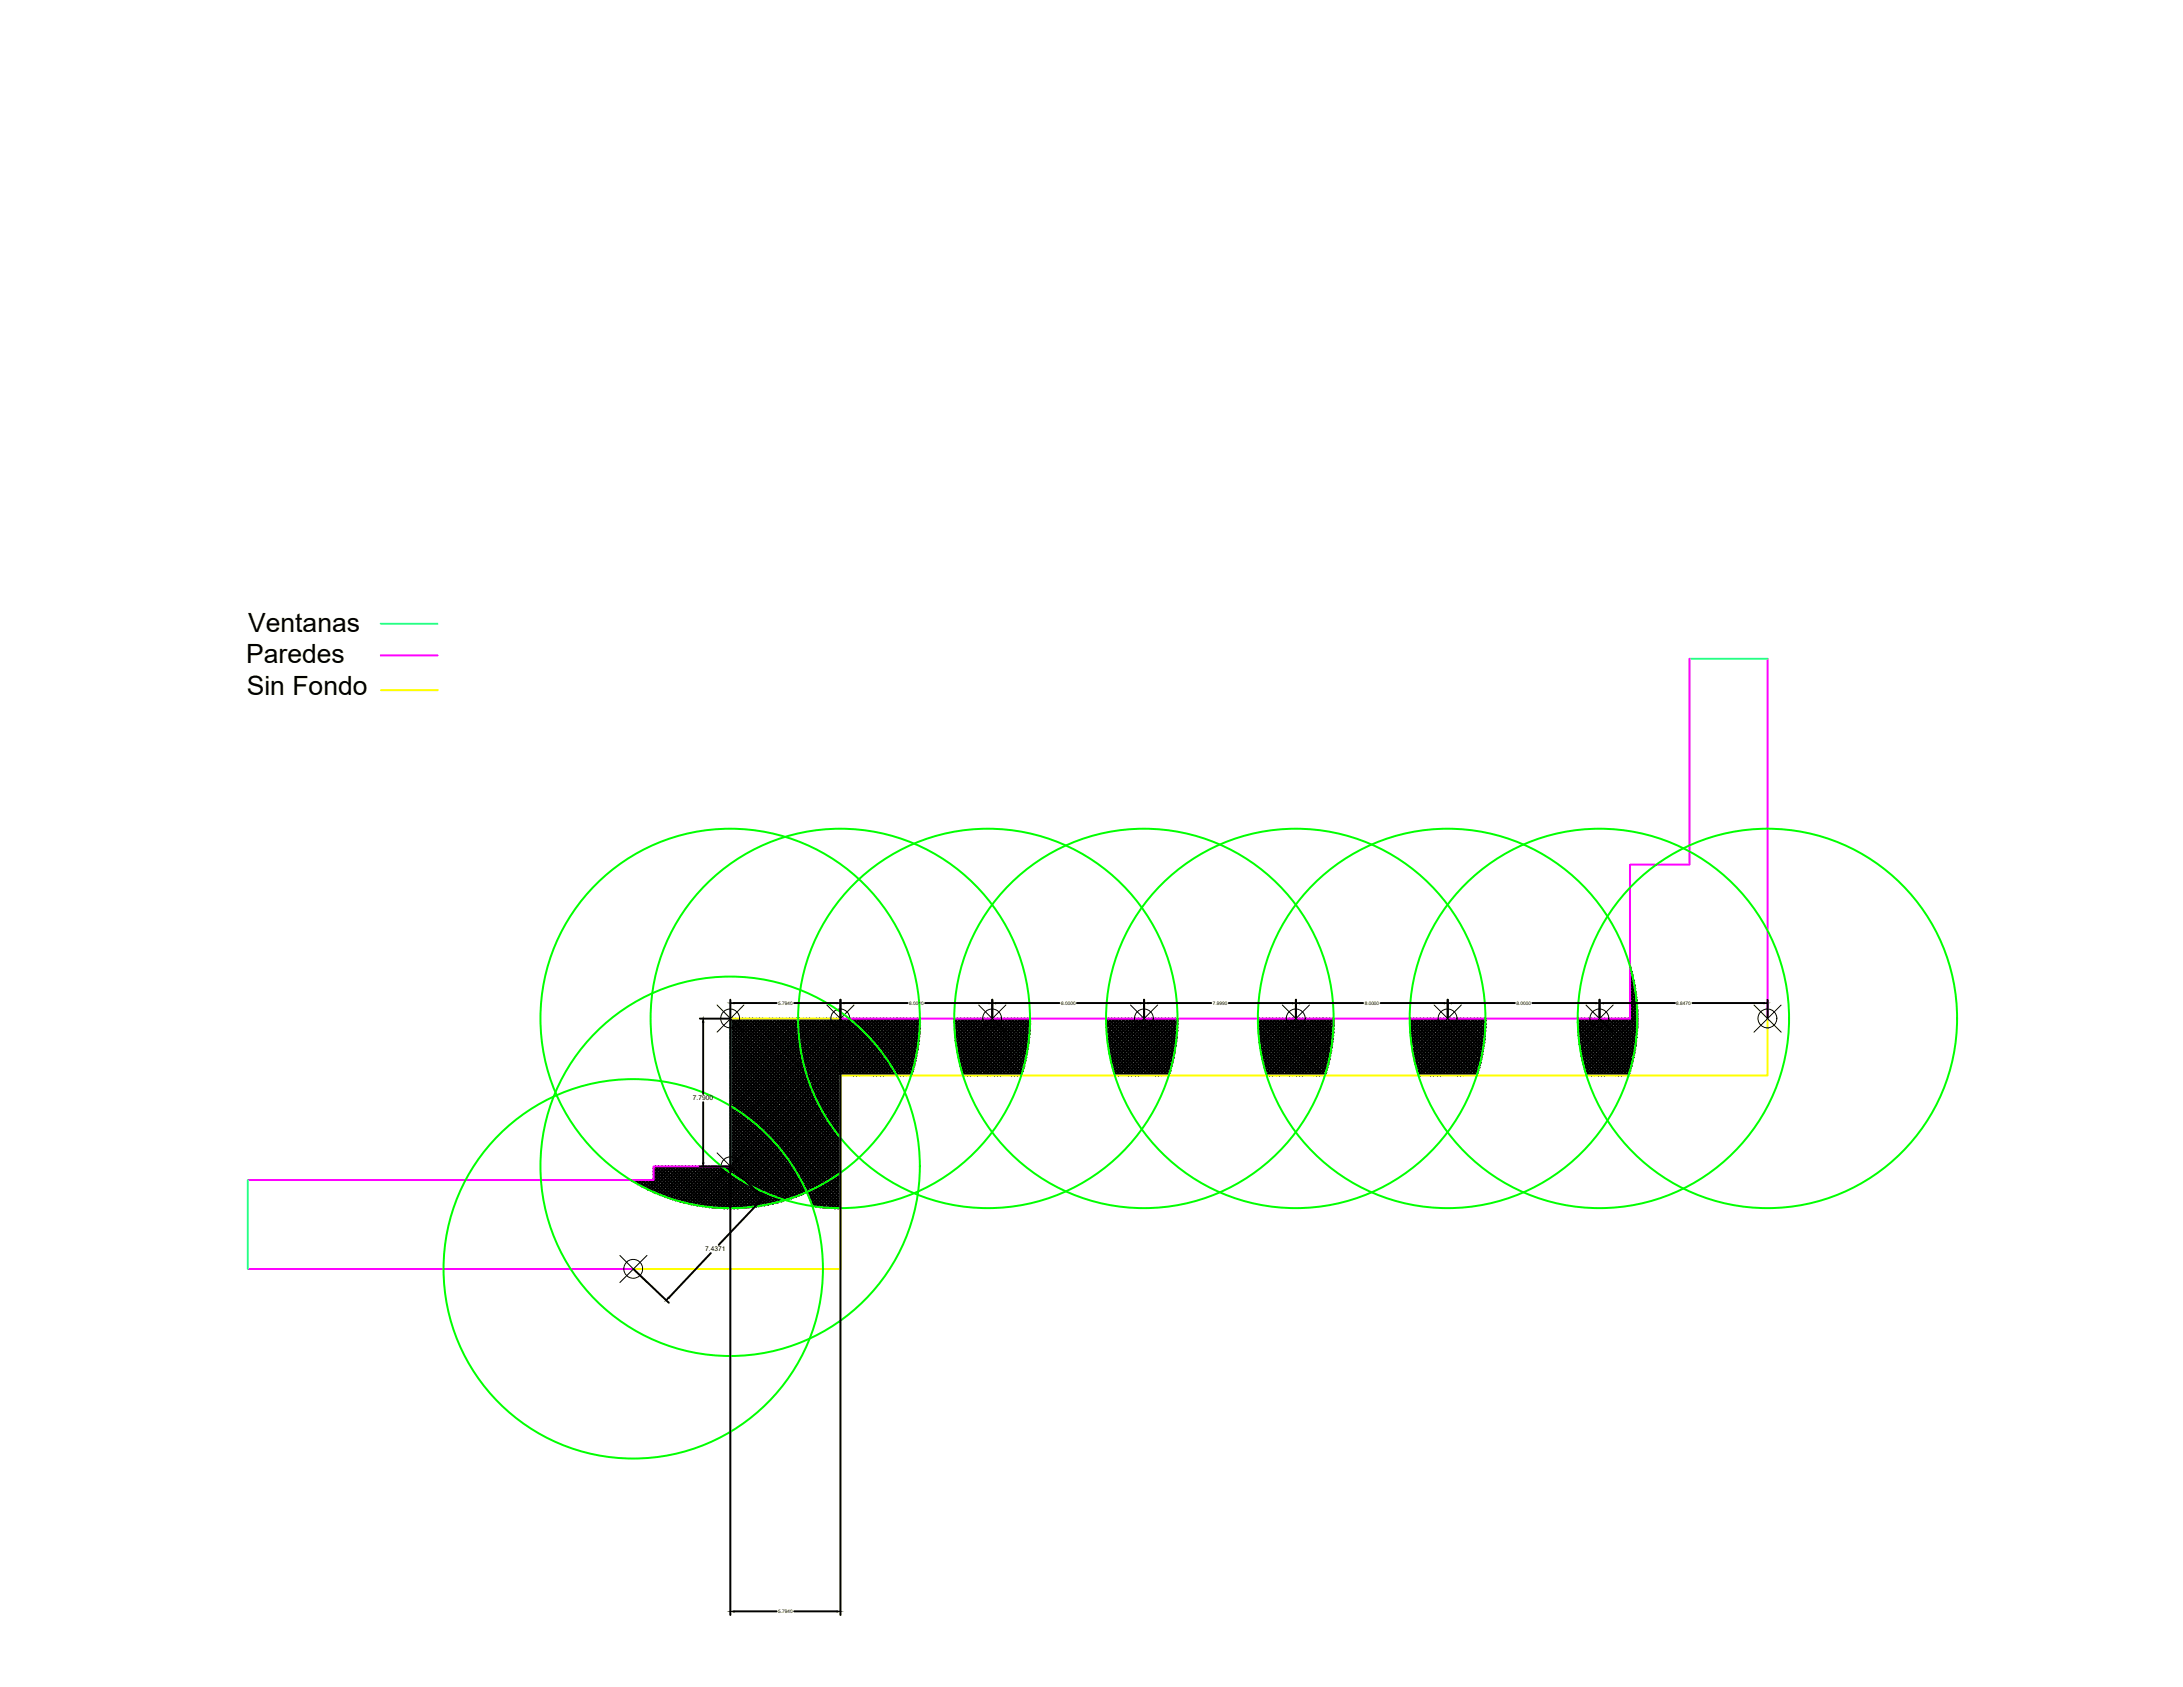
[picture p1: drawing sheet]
<svg xmlns="http://www.w3.org/2000/svg" width="279mm" height="216mm" viewBox="0 0 279 216" stroke-linecap="round" stroke-linejoin="round" font-family="sans-serif">
<defs><g id="words">
<g font-size="3.4">
<text x="31.8" y="80.8">Ventanas</text>
<text x="31.5" y="84.9">Paredes</text>
<text x="31.6" y="89">Sin Fondo</text>
</g>
<g font-size=".8">
<text x="88.7" y="140.8">7.7900</text>
<text x="90.3" y="160.2">7.4371</text>
</g>
<g font-size=".6">
<text x="99.6" y="128.6">5.7940</text>
<text x="116.4" y="128.6">8.0010</text>
<text x="135.8" y="128.6">8.0000</text>
<text x="155.2" y="128.6">7.9990</text>
<text x="174.7" y="128.6">8.0000</text>
<text x="194.1" y="128.6">8.0000</text>
<text x="214.5" y="128.6">8.8470</text>
<text x="99.6" y="206.4">5.7940</text>
</g>
</g></defs>
<!-- layer: 0 -->
<path d="M48.7 83.9h7.3M216.2 84.3v26.4h-7.6v19.7h-101M226.2 84.3v46.1M93.5 149.3h-9.8v1.7h-52M31.7 162.4h49.4" fill="none" stroke="#f0f" stroke-width=".25"/>
<path d="M48.8 88.3h7.2M93.5 130.4h14.1M226.2 130.4v7.2h-118.6v24.8h-26.5" fill="none" stroke="#ff0" stroke-width=".25"/>
<g fill="none" stroke="#000" stroke-width=".25">
<path d="M89.6 130.4h3.7M90 130.8v9.2M93.5 139.6l14.1 14.1M93.5 139.2l14.1 14M93.5 138.7l14.1 14.1M93.5 138.3l14.1 14.1M93.5 137.9l14.1 14M93.5 137.4l14.1 14.1M93.5 137l14.1 14.1M93.5 136.6l14.1 14.1M93.5 136.2l14.1 14M93.5 135.7l14.1 14.1"/>
<path d="M93.5 135.3l14.1 14.1M93.5 134.8l14.1 14.1M93.5 134.4l14.1 14.1M93.5 134l14.1 14.1M93.5 133.6l14.1 14.1M93.5 133.2l14.1 14M93.5 132.7l14.1 14.1M93.5 132.3l14.1 14.1M93.5 131.8l14.1 14.1M93.5 131.4l14.1 14.1M93.5 131l14.1 14.1M93.5 130.6l11.9 11.8"/>
<path d="M93.5 127.9v2.3M93.5 130.5v76.2M93.7 130.4l13.9 13.8M93.8 130.4l-.3 .3M93.9 128.4h5.5M94.1 130.4l13.5 13.4M94.2 130.4l-.7 .7M94.6 130.4l13 13M94.7 130.4l-1.2 1.1M95 130.4l12.6 12.5M95.1 130.4l-1.6 1.6M95.4 130.4l12.2 12.1"/>
<path d="M95.5 130.4l-2 2M95.9 130.4l11.7 11.7M95.9 130.4l-2.4 2.4M96.3 130.4l11.3 11.3M96.4 130.4l-2.9 2.8M96.7 130.4l10.9 10.8M96.8 130.4l-3.3 3.3M97.2 130.4l10.4 10.4M97.2 130.4l-3.7 3.7M97.6 130.4l10 9.9M97.7 130.4l-4.2 4.1M98 130.4l9.6 9.5"/>
<path d="M98.1 130.4l-4.6 4.6M98.4 130.4l9.2 9.1M98.5 130.4l-5 5M98.9 130.4l8.7 8.7M98.9 130.4l-5.4 5.4M99.3 130.4l3.1 3M99.4 130.4l-5.9 5.8M99.7 130.4l7.9 7.8M99.8 130.4l-6.3 6.3M100.2 130.4l7.4 7.4M100.2 130.4l-6.7 6.7M100.6 130.4l7.3 7.2"/>
<path d="M100.7 130.4l-7.2 7.2M101 130.4l7.3 7.2M101.1 130.4l-7.6 7.6M101.4 130.4l7.4 7.2M101.5 130.4l-8 8M101.6 128.4h5.5M101.9 130.4l7.3 7.2M101.9 130.4l-8.4 8.4M102.3 130.4l7.3 7.2M102.4 133.4l-8.9 8.9M102.4 130.4l-8.9 8.8M102.4 133.4l5.2 5.3"/>
<path d="M102.7 130.4l7.3 7.2M102.8 130.4l-9.3 9.3M103.2 130.4l7.2 7.2M103.3 130.4l-9.8 9.7M103.6 130.4l7.3 7.2M103.7 130.4l-10.2 10.2M104 130.4l7.3 7.2M104.1 130.4l-10.6 10.6M104.4 130.4l7.4 7.2M104.5 130.4l-11 11M104.9 130.4l7.3 7.2M104.9 130.4l-11.4 11.4"/>
<path d="M105.3 130.4l7.3 7.2M105.4 130.4l-3 3M105.7 130.4l7.3 7.2M105.8 130.4l-12.3 12.3M106.2 130.4l7.3 7.2M106.3 130.4l-12.8 12.7M106.6 130.4l7.3 7.2M106.7 130.4l-13.2 13.2M107 130.4l7.3 7.2M107.1 130.4l-13.6 13.6M107.4 130.4l7.4 7.2M107.5 130.4l-14 14"/>
<path d="M107.6 138.1l-16.5 16.4M107.6 138.5l-16.1 16.1M107.6 138.9l-15.7 15.7M107.6 139.3l-15.3 15.3M107.6 139.8l-14.9 14.9M107.6 127.9v2.3M107.6 130.5v76.2M107.9 130.4l7.3 7.2M108 130.4l-14.5 14.4M108 128.4h8.2M108.3 130.4l7.3 7.2M108.4 130.4l-14.9 14.9"/>
<path d="M108.8 130.4l7.2 7.2M108.8 130.4l-15.3 15.3M109.2 130.4l7.3 7.2M109.3 130.4l-15.8 15.7M109.6 130.4l7.1 7.1M109.7 130.4l-16.2 16.2M110 130.4l6.8 6.7M110.1 130.4l-16.6 16.6M110.4 130.4l6.5 6.4M110.5 130.4l-17 17M110.9 130.4l6.1 6.1M111 130.4l-17.5 17.4"/>
<path d="M111.3 130.4l5.8 5.7M111.4 130.4l-17.9 17.9M111.8 130.4l5.4 5.4M111.8 130.4l-18.3 18.3M112.2 130.4l5.1 5M112.3 130.4l-18.8 18.8M112.6 130.4l4.7 4.7M112.7 130.4l-23.8 23.8M113 130.4l4.4 4.3M113.1 130.4l-23.9 23.9M113.5 130.4l4 3.9M113.5 130.4l-23.9 24"/>
<path d="M113.9 130.4l3.6 3.6M114 130.4l-24 24M114.3 130.4l3.3 3.2M114.4 130.4l-24.1 24-5.1-5.1-1.5 1.5M114.8 130.4l2.8 2.8M114.9 130.4l-24.2 24.1M115.2 130.4l2.4 2.5M115.3 130.4l-7.3 7.2M115.6 130.4l2.1 2M115.7 130.4l-7.3 7.2M116 130.4l1.7 1.7M116.1 130.4l-7.3 7.2"/>
<path d="M116.5 130.4l1.3 1.2M116.5 130.4l-7.2 7.2M116.7 137.5l-.1 .1M116.9 136.9l-.8 .7M116.9 130.4l.9 .8M117 130.4l-7.3 7.2M117.1 136.3l-1.4 1.3M117.2 135.7l-1.9 1.9M117.3 135.2l-2.4 2.4M117.3 130.4l.5 .4M117.4 134.7l-3 2.9M117.4 130.4l-7.3 7.2"/>
<path d="M117.5 134.2l-3.5 3.4M117.6 133.7l-4 3.9M117.6 133.2l-4.5 4.4M117.7 132.7l-5 4.9M117.7 131.8l-5.9 5.8M117.7 132.2l-5.4 5.4M117.8 130.4l-7.2 7.2M117.8 130.9l-6.8 6.7M117.8 131.3l-6.4 6.3M117.8 130.4h.1M118.4 128.4h8.2M122.1 130.9l6.8 6.7"/>
<path d="M122.1 130.4l7.3 7.2M122.2 131.8l5.9 5.8M122.2 131.3l6.3 6.3M122.2 132.3l5.4 5.3M122.3 132.7l4.9 4.9M122.4 133.7l4 3.9M122.5 134.2l3.4 3.4M122.5 130.4l7.3 7.2M122.6 130.4l-.5 .4M122.6 134.7l2.9 2.9M122.6 135.2l2.5 2.4M122.9 136.4l1.3 1.2"/>
<path d="M122.9 130.4l7.3 7.2M123 130.4l-.8 .8M123.1 136.9l.7 .7M123.2 137.6h.2M123.4 130.4l7.2 7.2M123.4 130.4l-1.2 1.2M123.8 130.4l7 7M123.9 130.4l-1.7 1.6M124.2 130.4l6.7 6.7M124.3 130.4l-2.1 2M124.6 130.4l6.4 6.4M124.7 130.4l-2.4 2.4"/>
<path d="M125.1 130.4l6 6M125.1 130.4l-2.8 2.8 4.5 4.4M125.5 130.4l5.7 5.7M125.6 130.4l-3.3 3.2M125.9 130.4l5.4 5.3M126 130.4l-3.6 3.6M126.4 130.4l5 5M126.4 130.4l-3.9 3.9M126.8 130.4l4.6 4.6M126.9 130.4l-4.3 4.3M127 127.9v2.3M127.2 130.4l4.3 4.2"/>
<path d="M127.3 130.4l-4.7 4.7M127.4 128.4h8.2M127.6 130.4l3.9 3.9-3.4 3.3M127.7 130.4l-5 5M128.1 130.4l3.5 3.5M128.1 130.4l-5.3 5.4 1.8 1.8M128.5 130.4l3.2 3.1M128.6 130.4l-5.7 5.7M128.9 130.4l2.8 2.8M129 130.4l-6.1 6.1M129.4 130.4l2.3 2.4-4.8 4.8M129.5 130.4l-6.5 6.4"/>
<path d="M129.8 130.4l2 1.9M129.9 130.4l-6.8 6.7M130.2 130.4l1.6 1.6M130.3 130.4l-7.1 7.1M130.6 130.4l1.2 1.1M130.7 130.4l-7.3 7.2M130.7 137.6h.1M130.9 137l-.6 .6M131.1 130.4l.8 .7M131.1 136.5l-1.2 1.1M131.1 130.4l-7.2 7.2M131.2 135.9l-1.7 1.7"/>
<path d="M131.4 135.3l-2.4 2.3M131.4 134.8l-2.8 2.8M131.5 130.4l.4 .3M131.6 130.4l-7.3 7.2M131.6 133.7l-3.9 3.9M131.7 133.3l-4.4 4.3M131.8 132.3l-5.4 5.3M131.8 131.4l-6.2 6.2M131.8 131.8l-5.8 5.8M131.9 130.5l-7.2 7.1M131.9 131l-6.8 6.6M137.8 128.4h8.2"/>
<path d="M141.6 130.6l7.1 7M141.6 131.5l6.2 6.1M141.6 131l6.7 6.6M141.6 132.3l5.3 5.3M141.6 131.9l5.8 5.7M141.7 132.8l4.8 4.8M141.8 133.3l4.3 4.3M141.8 133.8l3.9 3.8M141.8 130.4l7.3 7.2M141.9 130.4l-.3 .3M141.9 134.3l3.3 3.3M142 134.8l2.8 2.8"/>
<path d="M142.1 135.4l2.3 2.2M142.2 135.9l1.7 1.7M142.2 130.4l7.3 7.2M142.3 130.4l-.7 .7M142.4 136.5l1.1 1.1M142.5 137.1l.6 .5M142.7 130.4l7 7M142.7 130.4l-1.1 1.1M143.1 130.4l6.7 6.6-.6 .6M143.2 130.4l-1.6 1.5M143.6 130.4l6.3 6.3M143.6 130.4l-2 1.9"/>
<path d="M144 130.4l6 6M144 130.4l-2.3 2.3M144.4 130.4l5.7 5.6M144.5 130.4l-2.8 2.7M144.8 130.4l5.4 5.3M144.9 130.4l-3.1 3.1M145.2 130.4l5 5-2.3 2.2M145.3 130.4l-3.5 3.5M145.7 130.4l4.6 4.6M145.8 130.4l-3.9 3.9M146.1 130.4l4.3 4.2M146.2 130.4l-4.3 4.2"/>
<path d="M146.4 127.9v2.3M146.6 130.4l3.8 3.9M146.6 130.4l-4.6 4.6M146.9 128.4h8.1M147 130.4l3.5 3.5M147 130.4l-4.9 4.9M147.4 130.4l3.1 3.1M147.5 130.4l-5.3 5.3M147.8 130.4l2.8 2.7M147.9 130.4l-5.7 5.6M148.3 130.4l2.3 2.3M148.3 130.4l-6 6"/>
<path d="M148.7 130.4l2 1.9-5.4 5.3M148.8 130.4l-6.4 6.3M149.1 130.4l1.6 1.5M149.2 130.4l-6.7 6.6M149.6 130.4l1.1 1.1M149.6 130.4l-7 7M149.9 136.5l-1.1 1.1M150 130.4l.7 .7M150.1 130.4l-7.4 7.2M150.1 135.9l-1.8 1.7M150.3 134.8l-2.8 2.8M150.4 134.3l-3.3 3.3"/>
<path d="M150.4 130.4l.3 .3M150.5 130.4l-7.3 7.2M150.5 133.8l-3.9 3.8M150.6 133.3l-4.4 4.3M150.6 132.8l-4.8 4.8M150.7 131.4l-6.2 6.2M150.7 131.9l-5.8 5.7M150.7 130.5l-7.1 7.1M150.7 131l-6.6 6.6M157.3 128.4h8.1M161 131.5l6.1 6.1M161 131.1l6.6 6.5"/>
<path d="M161 130.7l7 6.9M161.1 132l5.6 5.6M161.1 132.5l5.2 5.1M161.2 132.9l4.7 4.7M161.2 130.4l7.2 7.2M161.2 130.4l-.2 .2M161.2 133.4l4.2 4.2M161.3 134l3.7 3.6M161.4 134.5l3.1 3.1M161.5 135l2.6 2.6M161.6 135.5l2.1 2.1M161.6 130.4l7.3 7.2"/>
<path d="M161.6 130.4l-.6 .6M161.7 136.1l1.6 1.5M161.8 136.7l1.1 .9M162 137.3l.4 .3M162 130.4l7.3 7.2M162.1 130.4l-1.1 1M162.4 130.4l7.2 7.2M162.5 130.4l-1.4 1.4M162.9 130.4l6.9 6.9M162.9 130.4l-1.8 1.8M163.3 130.4l6.5 6.5M163.4 130.4l-2.3 2.2"/>
<path d="M163.7 130.4l6.2 6.2M163.8 130.4l-2.6 2.6M164.2 130.4l5.8 5.8M164.2 130.4l-3 3M164.6 130.4l5.5 5.5M164.6 130.4l-3.4 3.3M165 130.4l5.2 5.1M165.1 130.4l-3.8 3.7M165.4 130.4l4.9 4.8M165.5 130.4l-4.1 4.1M165.9 130.4l4.4 4.4M165.9 127.9v2.3"/>
<path d="M165.9 130.4l-4.5 4.5M166.3 130.4l4.1 4.1M166.3 128.4h8.2M166.4 130.4l-4.9 4.8M166.7 130.4l3.7 3.7M166.8 130.4l-5.2 5.2M167.2 130.4l3.3 3.3M167.2 130.4l-5.5 5.5M167.6 130.4l3 2.9M167.6 130.4l-5.8 5.9M168 130.4l2.6 2.5M168.1 130.4l-6.3 6.2"/>
<path d="M168.4 130.4l2.2 2.2-5.1 5M168.5 130.4l-6.6 6.6M168.9 130.4l1.8 1.8M169 130.4l-7 6.9M169.3 130.4l1.4 1.4M169.4 130.4l-7.3 7.2M169.7 137.3l-.3 .3M169.7 130.4l1 .9M169.8 130.4l-7.3 7.2M169.9 136.7l-.9 .9M170.1 136.2l-1.6 1.4M170.2 135.6l-2.1 2"/>
<path d="M170.2 130.4l.5 .6M170.2 130.4l-7.3 7.2M170.3 135.1l-2.6 2.5M170.4 134.5l-3.1 3.1M170.5 134l-3.7 3.6M170.5 133.5l-4.1 4.1M170.6 133l-4.7 4.6M170.6 130.4l.1 .1M170.6 130.4l-7.2 7.2M170.7 131.6l-6 6M170.7 132.1l-5.6 5.5M170.7 130.7l-6.9 6.9"/>
<path d="M170.7 131.2l-6.4 6.4M176.7 128.4h8.2M180.5 131.7l6 5.9M180.5 131.2l6.4 6.4M180.5 130.8l6.8 6.8M180.5 130.4l7.2 7.2M180.5 132.1l5.6 5.5M180.6 130.4h-.1M180.6 132.6l5 5M180.6 133.1l4.6 4.5M180.7 133.6l4 4M180.7 134.1l3.6 3.5"/>
<path d="M180.8 134.6l3.1 3M180.9 130.4l7.3 7.2M180.9 135.1l2.6 2.5M181 130.4l-.5 .5M181 135.7l2 1.9M181.2 136.2l1.4 1.4M181.3 136.8l.9 .8M181.3 130.4l7.3 7.2M181.4 130.4l-.9 .9M181.5 137.4l.2 .2M181.7 130.4l7.4 7.2M181.8 130.4l-1.3 1.3"/>
<path d="M182.2 130.4l6.9 6.9M182.2 130.4l-1.7 1.7M182.6 130.4l6.6 6.6M182.7 130.4l-2.1 2.1M183 130.4l6.4 6.3M183.1 130.4l-2.5 2.5M183.5 130.4l5.9 5.9M183.6 130.4l-3 2.9M183.9 130.4l5.6 5.6-1.6 1.6M184 130.4l-3.3 3.3M184.3 130.4l5.3 5.2M184.4 130.4l-3.7 3.6"/>
<path d="M184.7 130.4l5 4.9M184.8 130.4l-4 4M185.2 130.4l4.5 4.5-2.7 2.7M185.3 130.4l-4.5 4.4M185.3 127.9v2.3M185.6 130.4l4.2 4.1M185.7 130.4l-4.8 4.7M185.8 128.4h8.1M186.1 130.4l3.8 3.8M186.1 130.4l-5.1 5.1M186.5 130.4l3.4 3.4M186.6 130.4l-5.5 5.5"/>
<path d="M186.9 130.4l3.1 3M187 130.4l-5.9 5.8M187.3 130.4l2.7 2.7M187.4 130.4l-6.2 6.1M187.7 130.4l2.4 2.2M187.8 130.4l-6.4 6.5M188.2 130.4l1.9 1.9M188.3 130.4l-6.9 6.8M188.6 130.4l1.5 1.5M188.7 130.4l-7.2 7.2M189.1 130.4l1.1 1.1M189.1 130.4l-7.3 7.2"/>
<path d="M189.2 137.2l-.5 .4M189.4 136.6l-1.1 1M189.5 130.4l.7 .6M189.6 130.4l-7.3 7.2M189.6 135.4l-2.2 2.2M189.8 134.4l-3.2 3.2M189.9 130.4l.3 .2-7.1 7M189.9 133.9l-3.8 3.7M190 130.4l-7.3 7.2M190 133.4l-4.3 4.2M190 132.9l-4.7 4.7M190.1 132.4l-5.2 5.2"/>
<path d="M190.1 132l-5.7 5.6M190.2 131.1l-6.6 6.5M190.2 131.5l-6.2 6.1M196.1 128.4h8.2M201.9 130.8l6.7 6.6M201.9 130.4l6.8 6.7M202 131.2l6.4 6.4M202 130.4h-.1M202 132.1l5.5 5.5M202.1 132.6l5 5M202.1 133.1l4.6 4.5M202.1 133.6l4.1 4"/>
<path d="M202.2 134.1l3.6 3.5M202.3 134.6l3.1 3M202.4 130.4l6.3 6.4M202.4 130.4l-.5 .5M202.5 135.7l2 1.9M202.6 136.2l1.5 1.4M202.8 130.4l6 6-1.2 1.2M202.8 136.8l.9 .8M202.9 130.4l-.9 .9M203 137.4l.2 .2M203.2 130.4l5.7 5.7M203.3 130.4l-1.3 1.3 5.9 5.9"/>
<path d="M203.7 130.4l5.3 5.3M203.8 130.4l-1.8 1.7M204.1 130.4l5 5M204.2 130.4l-2.2 2.1M204.5 130.4l4.7 4.6M204.6 130.4l-2.5 2.5M204.7 127.9v2.3M204.9 130.4l4.3 4.2M205 130.4l-2.9 2.9M205.2 128.4h9.2M205.4 130.4l3.9 3.9M205.4 130.4l-3.2 3.3"/>
<path d="M205.8 130.4l3.5 3.5M205.9 130.4l-3.7 3.6M206.2 130.4l3.2 3.1M206.3 130.4l-4 4M206.7 130.4l2.7 2.8M206.8 130.4l-4.4 4.4M207.1 130.4l2.4 2.4-4.9 4.8M207.2 130.4l-4.8 4.7 2.5 2.5M207.5 130.4l2 1.9M207.6 130.4l-5.1 5.1M207.9 130.4l1.7 1.6M208 130.4l-5.4 5.4"/>
<path d="M208.4 130.4l1.2 1.1M208.4 137.6h.1M208.4 130.4l-5.8 5.8M208.6 128.5l1 .9M208.6 125.4l.6 .6M208.7 123.7v.1M208.7 137l-.7 .6M208.7 124.1l-.1 .1 .3 .2-.3 .2 .4 .4M209 124.7l-.4 .3 .5 .5M209 135.9l-1.8 1.7M209 125.1l-.4 .4M209.1 125.4l-.5 .5 .7 .6"/>
<path d="M209.1 135.3l-2.3 2.3M209.2 125.8l-.6 .5 .8 .8M209.2 134.8l-2.9 2.8M209.3 126.2l-.7 .6 .8 .8M209.3 126.5l-.7 .7 .9 .8-.9 .9 1 1M209.3 134.3l-3.4 3.3M209.3 126.9l-.7 .7 1 .9M209.4 133.7l-4 3.9M209.4 127.3l-.8 .7 1 1M209.4 133.3l-4.4 4.3M209.5 127.6l-.9 .9M209.5 128.5l-.9 .8 1 1"/>
<path d="M209.5 132.3l-5.3 5.3M209.6 128.8l-1 1 1 .9M209.6 131.8l-5.8 5.8M209.6 129.3l-1 .9 1 1M209.6 129.7l-6.9 6.8M209.6 130.1l-6.8 6.8M209.6 130.5l-6.7 6.7M209.6 131l-6.6 6.5M209.6 131.4l-6.3 6.2M216.6 128.4h9.2M226.2 127.9v2.3M80.9 151l.3 .3"/>
<path d="M80.9 151l-.1 .1M81.3 151l.8 .8M81.3 151l-.2 .2M81.7 151l1.3 1.3M81.7 151l-.3 .4M81.9 151.7l.7-.7 1.9 1.9M82.1 151l1.7 1.6M82.2 151l-.6 .6M82.2 151.9l.8-.9 2.2 2.2M82.8 152.2l2.8-2.9 5.2 5.2M83 152.3l3-3 5.3 5.3M83.3 152.4l3.1-3.1 5.3 5.3"/>
<path d="M83.4 151l2.5 2.4M83.5 151l-1 1M83.7 150.8l2.8 2.8M83.7 150.3l3.4 3.5M83.7 149.9l4 4M83.7 149.5l4.5 4.6M83.9 149.3l4.9 4.9M83.9 149.3l-.2 .2M84.3 149.3l5 5M84.3 149.3l-.6 .7M84.5 153l3.7-3.7 5.3 5.4M84.7 149.3l5.1 5.1"/>
<path d="M84.8 149.3l-1.1 1.1M84.8 153l3.8-3.7 5.3 5.4M85.1 153.2l3.9-3.9 5.4 5.4M85.5 153.3l4-4 5.3 5.3M86.8 153.7l4.4-4.4 5.2 5.2M86.9 149.3l5.3 5.3M86.9 149.3l-3.3 3.3M87.1 153.8l4.5-4.5 5.1 5.1M87.3 149.3l5.4 5.4M87.3 149.3l-3.4 3.4M87.5 153.9l4.5-4.6 5.1 5.1M87.7 149.3l5.4 5.4"/>
<path d="M87.8 149.3l-3.6 3.5M87.8 154l4.7-4.7 5 5M89.6 149.3h3.7l-4.8 4.8M89.9 149.3l5.3 5.3M89.9 149.3l-4.1 4.1M90 141.1v7.8M90.3 149.3l5.3 5.3M90.3 149.3l-4.2 4.2M90.7 149.3l5.3 5.2M90.8 149.3l-4.4 4.3M92.9 149.3l5 5M92.9 149.3l-4.8 4.8"/>
<path d="M93.3 149.3l4.9 4.9M93.5 146.4l7.1 7.2 7-6.9M93.5 145.6l7.8 7.8 6.3-6.3M93.5 149l5.1 5.1M93.5 148.6l5.4 5.5M93.5 148.2l5.8 5.8M93.5 147.8l6.1 6.1M93.5 147.3l6.4 6.5M93.5 146.9l6.8 6.8M93.5 142.6l12 12M93.5 142.2l12.4 12.4M93.5 141.7l12.9 12.9"/>
<path d="M93.5 141.3l13.3 13.4M93.5 140.9l13.8 13.8 .3-.3M93.5 146l7.5 7.5M93.5 145.2l8.1 8.1M93.5 144.8l8.4 8.4M93.5 144.3l8.7 8.7M93.5 143.9l9 9M93.5 143.4l9.3 9.4M93.5 143l9.6 9.7M93.5 140.4l14.1 14.1M93.5 140l14.1 14.1M93.6 149.4l4.4 4.2"/>
<path d="M97.4 153.6l-5.4 5.7M103.5 153l1.5 1.5M103.8 153.7l.7 .7M104 154.4h.1M105.4 142.4l-12.3 12.3M105.4 142.4l2.2 2.3M107.6 140.6l-14 14.1M107.6 141.1l-13.6 13.6M107.6 141.5l-13.2 13.2M107.6 141.9l-12.7 12.7M107.6 142.3l-12.3 12.3M107.6 142.8l-11.8 11.7"/>
<path d="M107.6 143.2l-11.3 11.3M107.6 143.7l-10.8 10.7M107.6 144.1l-10.3 10.3M107.6 144.5l-9.8 9.8M107.6 144.9l-9.3 9.3M107.6 145.3l-8.7 8.8M107.6 145.8l-8.2 8.1M107.6 146.2l-7.6 7.6M107.6 147.5l-5.7 5.6M107.6 147.9l-5 5M107.6 148.4l-4.3 4.2M107.6 148.8l-4.2 4.1"/>
<path d="M107.6 149.2l-4.1 4.1M107.6 149.7l-3.9 3.9M107.6 150.1l-3.8 3.8M107.6 140.2l-2.2 2.2M107.6 152.7l-1.9 1.9M107.6 153.1l-1.6 1.5M107.6 150.5l-3.7 3.7M107.6 150.9l-3.5 3.5M107.6 151.4l-3.1 3M107.6 151.8l-2.7 2.7M107.6 152.2l-2.4 2.3M107.6 153.5l-1.1 1.1"/>
<path d="M107.6 153.9l-.7 .8M81.2 162.5l4.4 4.2M91 160.4l-5.4 5.7M93.9 206.2h5.5M101.6 206.2h5.5"/>
</g>
<path d="M48.7 79.8h7.3M216.2 84.3h10M93.5 130.4v18.9M31.7 151v11.4" fill="none" stroke="#0ff" stroke-width=".25"/>
<g fill="none" stroke="#000" stroke-width=".13">
<path d="M91.8 128.6l3.4 3.5M95.2 128.6l-3.4 3.5M105.8 128.6l3.5 3.5M109.3 128.6l-3.5 3.5M125.3 128.6l3.4 3.5M128.7 128.6l-3.4 3.5M144.7 128.6l3.5 3.5M148.2 128.6l-3.5 3.5M164.1 128.6l3.5 3.5M167.6 128.6l-3.5 3.5M183.6 128.6l3.4 3.5M187 128.6l-3.4 3.5"/>
<path d="M203 128.6l3.5 3.5M206.5 128.6l-3.5 3.5M224.5 128.6l3.5 3.5M228 128.6l-3.5 3.5M91.8 147.5l3.5 3.5M95.3 147.5l-3.5 3.5M79.3 160.7l3.5 3.4M82.8 160.7l-3.5 3.4"/>
<circle cx="93.5" cy="130.3" r="1.21"/>
<circle cx="107.5" cy="130.3" r="1.21"/>
<circle cx="127" cy="130.3" r="1.21"/>
<circle cx="146.4" cy="130.3" r="1.21"/>
<circle cx="165.8" cy="130.3" r="1.21"/>
<circle cx="185.3" cy="130.3" r="1.21"/>
<circle cx="204.7" cy="130.3" r="1.21"/>
<circle cx="226.2" cy="130.3" r="1.21"/>
<circle cx="93.5" cy="149.3" r="1.21"/>
<circle cx="81" cy="162.4" r="1.21"/>
</g>
<g fill="none" stroke="#0f0" stroke-width=".25">
<circle cx="93.4" cy="130.3" r="24.3"/>
<circle cx="107.5" cy="130.3" r="24.3"/>
<circle cx="126.4" cy="130.3" r="24.3"/>
<circle cx="146.4" cy="130.3" r="24.3"/>
<circle cx="165.8" cy="130.3" r="24.3"/>
<circle cx="185.3" cy="130.3" r="24.3"/>
<circle cx="204.7" cy="130.3" r="24.3"/>
<circle cx="226.2" cy="130.3" r="24.3"/>
<circle cx="93.4" cy="149.3" r="24.3"/>
<circle cx="81" cy="162.4" r="24.3"/>
</g>
<g fill="#000" stroke="#000" stroke-width=".13">
<path d="M90 130.4l.1 .4h-.2zM93.5 128.4l.4-.1v.2zM107.1 128.3l.5 .1-.5 .1zM107.6 128.4l.4-.1v.2zM126.6 128.3l.4 .1-.4 .1zM127 128.4l.4-.1v.2zM146 128.3l.4 .1-.4 .1zM146.4 128.4l.5-.1v.2zM165.4 128.3l.5 .1-.5 .1zM165.9 128.4l.4-.1v.2zM184.9 128.3l.4 .1-.4 .1zM185.3 128.4l.5-.1v.2z"/>
<path d="M204.3 128.3l.4 .1-.4 .1zM204.7 128.4l.5-.1v.2zM225.8 128.3l.4 .1-.4 .1zM89.9 148.9h.2l-.1 .4zM97.4 153.6l.3-.3-.2 .4zM85.5 166l.1 .1-.3 .3zM93.5 206.2h.4v.1zM107.1 206.2h.5l-.5 .1z"/>
</g>
<use href="#words"/>
</svg>
